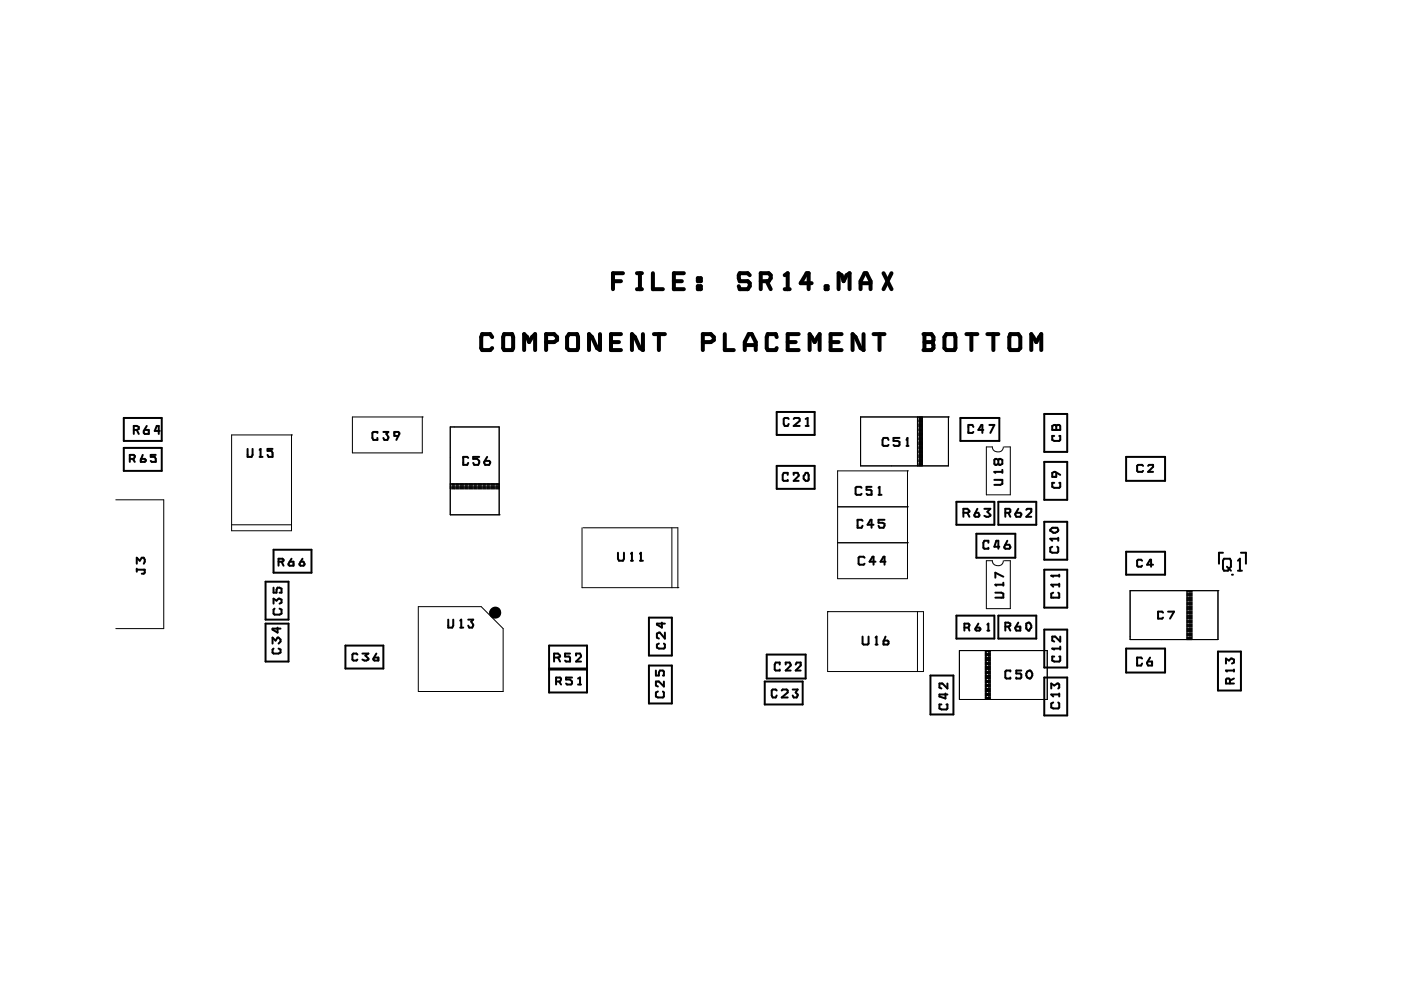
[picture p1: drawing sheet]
<svg xmlns="http://www.w3.org/2000/svg" width="297mm" height="210mm" viewBox="0 0 297 210" stroke-linecap="round" stroke-linejoin="round" font-family="sans-serif">
<g fill="none" stroke="#000" stroke-width=".21">
<path d="M49.1 92.2h12.7v20.3h-12.7zM61.8 92.2h.1M74.7 88.4h14.8v7.6h-14.8zM89.5 88.4h.1M95.5 90.5h10.3v18.6h-10.3zM177.6 99.8h14.8v22.9h-14.8zM182.5 88.4h18.6v10.4h-18.6zM192.4 99.8h.1M194.5 88.4v10.4M194.5 98.6h1.1M194.5 89.3h1.1M194.5 89h1.1"/>
<path d="M194.5 88.6h1.1M194.5 92.2h1.1M194.5 92h1.1M194.5 91.8h1.1M194.5 91.4h1.1M194.5 91.2h1.1M194.5 90.9h1.1M194.5 90.5h1.1M194.5 90.3h1.1M194.5 90.1h1.1M194.5 89.9h1.1M194.5 89.5h1.1"/>
<path d="M194.5 95.2h1.1M194.5 95h1.1M194.5 94.8h1.1M194.5 94.3h1.1M194.5 94.1h1.1M194.5 93.9h1.1M194.5 93.7h1.1M194.5 93.3h1.1M194.5 93.1h1.1M194.5 92.9h1.1M194.5 92.4h1.1M194.5 98.4h1.1"/>
<path d="M194.5 97.9h1.1M194.5 97.7h1.1M194.5 97.5h1.1M194.5 97.1h1.1M194.5 96.9h1.1M194.5 96.7h1.1M194.5 96.4h1.1M194.5 96h1.1M194.5 95.8h1.1M194.5 95.6h1.1M194.9 88.4v10.4M195.2 88.4v10.4"/>
<path d="M195.4 88.4v10.4M195.6 88.4v10.4M201.1 88.4h.1M212.7 94.8a1.17 1.17 0 0 1-1.1 1 1.17 1.17 0 0 1-1.2-1h-1.3v10.1h5.1v-10.1h-1.3M24.6 106h10.1v27.3h-10.1M49.1 111.3h12.7M95.5 102.6h10.3M95.5 103.6h10.3M95.5 103.4h10.3M95.5 103.2h10.3M95.5 102.8h10.3M95.9 102.6v1"/>
<path d="M96.1 102.6v1M96.3 102.6v1M96.7 102.6v1M96.9 102.6v1M97.2 102.6v1M97.6 102.6v1M97.8 102.6v1M98 102.6v1M98.2 102.6v1M98.6 102.6v1M98.8 102.6v1M99.1 102.6v1"/>
<path d="M99.5 102.6v1M99.7 102.6v1M99.9 102.6v1M100.1 102.6v1M100.5 102.6v1M100.8 102.6v1M101 102.6v1M101.4 102.6v1M101.6 102.6v1M101.8 102.6v1M102 102.6v1M102.4 102.6v1"/>
<path d="M102.7 102.6v1M102.9 102.6v1M103.3 102.6v1M103.5 102.6v1M103.7 102.6v1M104.1 102.6v1M104.4 102.6v1M104.6 102.6v1M104.8 102.6v1M105.2 102.6v1M105.4 102.6v1M105.6 102.6v1"/>
<path d="M105.8 109.1h.1M123.4 111.9v12.7h20.3M123.6 111.9h20.1v12.7M142.5 111.9v12.7M177.6 107.5h14.8M177.6 115.1h14.8M192.4 107.5h.1M192.4 115.1h.1M212.7 118.9a1.17 1.17 0 0 1-1.1 1 1.17 1.17 0 0 1-1.2-1h-1.3v10.1h5.1v-10.1h-1.3M88.7 128.6h13.3l4.7 4.7v13.3h-18zM143.7 124.6h.1M175.5 129.7h.1"/>
<path d="M175.5 129.7h20.3v12.7h-20.3zM194.5 129.7v12.7M203.4 137.9h18.6v10.4h-18.6zM208.9 137.9v10.4M208.9 138.8h1.1M208.9 138.6h1.1M208.9 138.1h1.1M208.9 139.8h1.1M208.9 139.6h1.1M208.9 139.4h1.1M208.9 139h1.1M209.1 137.9v10.4"/>
<path d="M209.5 137.9v10.4M209.8 137.9v10.4M210 137.9v10.4M239.6 125.2h18.6v10.4h-18.6zM251.7 128.6h1M251.7 133.3h1M251.7 125.2v10.4M251.7 135.4h1M251.7 126.1h1M251.7 125.9h1M251.7 125.4h1M251.7 129h1"/>
<path d="M251.7 128.8h1M251.7 128.2h1M251.7 128h1M251.7 127.8h1M251.7 127.4h1M251.7 127.1h1M251.7 126.9h1M251.7 126.7h1M251.7 126.3h1M251.7 132h1M251.7 131.8h1M251.7 131.6h1"/>
<path d="M251.7 131.2h1M251.7 131h1M251.7 130.7h1M251.7 130.5h1M251.7 130.1h1M251.7 129.9h1M251.7 129.7h1M251.7 129.3h1M251.7 135.2h1M251.7 134.8h1M251.7 134.5h1M251.7 134.3h1"/>
<path d="M251.7 133.9h1M251.7 133.7h1M251.7 133.5h1M251.7 132.9h1M251.7 132.6h1M251.7 132.4h1M252.1 125.2v10.4M252.3 125.2v10.4M252.5 125.2v10.4M252.7 125.2v10.4M258.2 125.2h.1M203.4 148.3h.1"/>
<path d="M208.9 146.6h1.1M208.9 148.1h1.1M208.9 141.7h1.1M208.9 141.5h1.1M208.9 141.3h1.1M208.9 140.9h1.1M208.9 140.7h1.1M208.9 140.5h1.1M208.9 140.1h1.1M208.9 144.7h1.1M208.9 144.5h1.1M208.9 144.3h1.1"/>
<path d="M208.9 143.9h1.1M208.9 143.7h1.1M208.9 143.4h1.1M208.9 143.2h1.1M208.9 142.8h1.1M208.9 142.6h1.1M208.9 142.4h1.1M208.9 142h1.1M208.9 147.9h1.1M208.9 147.5h1.1M208.9 147.2h1.1M208.9 147h1.1"/>
<path d="M208.9 146.4h1.1M208.9 146.2h1.1M208.9 146h1.1M208.9 145.6h1.1M208.9 145.3h1.1M208.9 145.1h1.1"/>
</g>
<circle cx="105" cy="129.9" r=".65" fill="none" stroke="#000" stroke-width="1.3"/>
<g fill="#000" stroke="#000" stroke-width=".21">
<path d="M104.2 129.7h.2v.2h-.3z" fill-rule="evenodd"/>
<path d="M104.2 129.7h.2v.2h-.3z" fill-rule="evenodd"/>
<path d="M105.6 129.7h.2v.2h-.2z" fill-rule="evenodd"/>
<path d="M105.6 129.7h.2v.2h-.2z" fill-rule="evenodd"/>
</g>
<g fill="none" stroke="#000" stroke-width=".42">
<path d="M26.2 88.6h8.1v4.9h-8.1zM26.2 95h8.1v4.8h-8.1zM27.5 97.3h.9l.2-.6-.2-.3h-.9v1.5M28.2 97.3l.4 .6M28.4 91.2h.6M29 91.2l.4-.3v-.4l-.4-.2h-.6v1.7M29 91.2l.4 .8M30.3 96.4l-.5 1.1v.4h.9l.2-.2-.2-.4h-.9M31.1 90.3l-.6 1.1v.4l.2 .2h.8v-.8h-.8M33 96.4h-1v.5h.8l.2 .4v.6h-.8l-.2-.2M33.9 91.4h-1.1l.4-1.1h.5v1.7M52.5 95.2v1.7h.8l.3-.5v-1.2"/>
<path d="M55 96.9h.7M55 95.4l.2-.2v1.7M57.8 95.2h-1.1v.4h.9l.2 .4v.9h-.9l-.2-.5M80 91.8v-.2h-.8l-.2 .2v1.1l.2 .4h.8v-.4M81.3 91.6h1l-.4 .4 .4 .6-.2 .7h-.6l-.2-.4M84.5 92.4h-.9v-.8h.9l.2 .2-.7 1.5M99.3 97.1l-.2-.2h-.9v1.7h.9l.2-.5M101.6 96.9h-1.3v.4h.9l.4 .4-.2 .9h-.9l-.2-.5M103.3 96.9l-.6 1.2 .2 .5h.8l.2-.7-.2-.2h-.8M164.7 87.3h8v4.9h-8zM164.7 98.8h8v4.8h-8zM167.2 88.8l-.2-.2h-.6l-.2 .2v1.1l.2 .4h.6l.2-.4"/>
<path d="M168.3 88.8l.2-.2h.8l.2 .2v.5l-1.2 1h1.2M170.8 90.3h.6M170.8 88.8l.4-.2v1.7M188.4 93.3l-.2-.4h-.9l-.2 .4v1l.2 .2h.9l.2-.2M190.7 92.9h-1.3v.6h.9l.4 .2v.6l-.2 .2h-.8l-.3-.2M192.2 94.5h.4M192.2 93.3l.2-.4v1.6M203.6 88.6h8.3v4.9h-8.3zM206.4 90.5l-.2-.4h-.9v1.7h.9l.2-.2M208.5 91.2h-1.1l.7-1.1h.2v1.7M209.8 90.1h1l-.8 1.7M211.7 97.5v.9"/>
<path d="M211.7 97.5l-.5-.2-.4 .2v.9l.2 .2 .7-.2M211.7 97.5l.2-.2 .6 .2v.9l-.4 .2-.4-.2M212.5 99.6v.7M221.4 87.8h4.9v8h-4.9zM221.4 97.9h4.9v8.1h-4.9zM223.1 90.3l.4-.2 .4 .2 .3-.2h.4l.2 .2v.9h-1.7zM223.5 92.4h-.4v.9l.4 .2h1.1l.2-.2v-.9h-.2M223.9 90.3v.9M238.8 96.9h8.2v5.1h-8.2zM242.4 98.8l-.3-.2h-.8l-.2 .2v1l.2 .2h.8l.3-.2M243.4 98.8l.2-.2h.9v.4l-1.1 1h1.1M29 119.5v-1.2l.6 .6 .5-.6h.4l.2 .4-.2 .8"/>
<path d="M58 116.6h8v4.8h-8zM59.1 119.1h.8l.2-.4-.2-.2h-.8v1.4M59.7 119.1l.4 .8M61.8 118.5l-.6 1.2 .2 .2h.8v-.8h-.8M64.1 118.5l-.6 1.2 .2 .2h.6l.3-.2-.3-.6h-.6M131 117.2v1.3l.2 .4h.9l.2-.4v-1.3M133.8 118.9h.4M133.8 117.4l.2-.2v1.7M135.7 118.9h.6M135.7 117.4l.2-.2v1.7M167 100.7v-.4h-.8l-.3 .4v1l.3 .3h.8v-.3M168.3 100.7v-.4h.8l.2 .6-1 1.1h1"/>
<path d="M170.8 100.3h.4l.2 .4v1l-.2 .3h-.4l-.4-.5v-.6zM182.7 103.4l-.2-.2h-.9l-.2 .2v1.3l.2 .2h.9l.2-.2M182.9 110.4l-.2-.2h-.9v1.7h.9l.2-.4M183.3 118.3l-.2-.3h-.9l-.2 .3v1.2l.2 .2h.9l.2-.2M184.8 103.2h-1.1v.7h.9l.2 .2v.8h-.9l-.2-.2M185.2 111.3h-1.3l.7-1.1h.2v1.7M185.6 119.1h-1.2l.6-1.1h.2v1.7M186.3 104.9h.6M186.3 103.4l.2-.2v1.7M187.5 110.2h-1.2v.6h.8l.4 .3-.2 .8h-.8l-.2-.4M187.7 119.1h-1l.6-1.1h.2v1.7M202.8 106.4h8v4.9h-8z"/>
<path d="M204.3 108.7h.8M205.1 108.7l.4-.2v-.2l-.4-.4h-.8v1.7M205.1 108.7l.4 .9M207 113.2h8.3v5.1h-8.3zM207.2 107.9l-.6 1.5 .2 .2h.6l.2-.2-.2-.7h-.6M208.7 107.9h1.3l-.7 .6 .7 .6v.3l-.5 .2-.8-.2M209.5 115.1v-.4h-.8l-.2 .4v1l.2 .2h.8v-.2M210.8 101.7h1.7v.9l-.4 .2h-1.3M211.7 106.4h8v4.9h-8zM211.9 115.9h-1.1l.4-1.2h.5v1.6M212.5 100h-1.7l.2 .3M213.1 108.7h.9l.2-.2v-.4l-.2-.2h-.9v1.7"/>
<path d="M213.6 114.7l-.7 1.4 .2 .2h.9l.2-.2-.2-.6h-.9M213.8 108.7l.4 .9M215.9 107.9l-.6 1.2 .2 .5h.8l.2-.5-.2-.4h-.8M217.6 108.1l.2-.2h.9v.6l-1.1 1.1h1.1M221.4 110.6h4.9v8.1h-4.9zM222.7 112.3l.4-.4h1.1l.2 .4a.81 .81 0 0 1-1.1 .7l-.6-.5zM223.1 115.9l-.4 .2v.9l.4 .2h1.1l.2-.2v-.9l-.2-.2M223.5 102.4h-.4v.8l.4 .2h1.1l.2-.2v-.8h-.2M223.9 100.3v.8h-.8v-.8l.4-.3 1.3 .7M224.4 114v.7M224.4 114.2h-1.7l.4 .5M238.8 117h8.2v4.8h-8.2z"/>
<path d="M242.1 118.9l-.2-.2h-.6l-.2 .2v1l.2 .3h.6l.2-.3M244.5 119.7h-1.3l.6-1h.3v1.5M259.3 117.2h-.9v2.3M259.5 118.5h1.3l.2 .4v1.3l-.7 .8h-.8l-.2-.4v-1.7zM262.5 118.9l.4-.4v2.5M263.1 117.2h1.1v2.3M29 120.8h1.7v.6l-.2 .2h-.4M29 120.6v.6M56.3 132.2h4.9v8.1h-4.9zM56.3 123.3h4.9v8.1h-4.9zM57.8 136.5v-1.3l.6 .6 .4-.6h.3l.4 .4v.4l-.4 .5M58 124.6v1.1h.6v-.7l.2-.4 .9 .2v.9h-.4"/>
<path d="M58 128v-1.1l.6 .5 .5-.5 .6 .2v.7l-.4 .2M58 137.5l-.2 .2v.7l.2 .2h1.1l.4-.2v-.7l-.4-.2M58.2 129l-.2 .3v.8l.2 .2h1.1l.4-.2v-.8l-.4-.3M58.8 133.1v1l-1-.6v-.2h1.7M73.2 136.9h8.1v4.8h-8.1zM75.8 138.8l-.2-.2h-.7l-.2 .2v1l.2 .3h.7l.2-.3M76.8 138.6h1.3l-.6 .4 .6 .6v.2l-.4 .3-.9-.3M79.8 138.6l-.6 1.2 .2 .3h.8v-.7h-.8M95 131.4v1.7h.9l.2-.5v-1.2M97.6 133.1h.6M97.6 131.6l.2-.2v1.7M99.3 131.4h1l-.4 .4 .4 .6-.2 .7h-.6l-.2-.5"/>
<path d="M116.4 136.9h8.1v4.8h-8.1zM117.5 139.4h.8M118.3 139.4l.4-.2v-.2l-.4-.4h-.8v1.7M118.3 139.4l.4 .9M120.9 138.6h-1.1v.6h.8l.3 .2v.9h-.9l-.2-.2M122.1 139v-.4h.9l.2 .6-1.1 1.1h1.1M137.6 131h4.9v8h-4.9zM139.7 136.5l-.4 .2v.6l.4 .2h1.1l.2-.2v-.6l-.2-.2M140.3 132v1.1l-1-.7v-.2h1.7M141 134.1v1.3l-1.1-1.3-.6 .2v.9l.4 .2M162.6 138.8h8.2v5.1h-8.2zM182.9 135v1.5l.2 .2h.8l.2-.2v-1.5"/>
<path d="M185.6 136.7h.5M185.6 135.2l.2-.2v1.7M187.7 135l-.4 1v.7h.9l.2-.2v-.5l-.2-.2h-.9M202.8 130.5h8v4.9h-8zM204.5 133.1h.8M205.3 133.1l.2-.5-.2-.4h-.8v1.5M205.3 133.1l.2 .6M207.4 132.2l-.6 1.3 .2 .2h.6l.3-.2-.3-.4h-.6M209.3 132.4l.2-.2v1.5M209.3 133.7h.5M211 125.7h1.3l.4 .2v.8h-1.7M211.7 130.5h8v4.9h-8z"/>
<path d="M212.7 124h-1.7l.2 .2M212.7 123.5v.7M212.7 122.3l-1.7-.9v1.1M213.1 132.9h.7M213.8 132.9l.4-.3v-.4l-.4-.2h-.7v1.7M213.8 132.9l.4 .8M215.9 132l-.6 1.3 .2 .4h.8v-.8h-.8M217.6 132.2l.4-.2a.81 .81 0 0 1 .7 1.1l-.5 .6h-.2l-.4-.4zM221.4 120.8h4.9v8h-4.9zM221.4 133.5h4.9v8h-4.9zM223.3 125.7l-.4 .2v.8h1.7v-.8l-.2-.2M223.5 139.2h-.4v.9l.4 .2h1.1l.2-.2v-.9h-.2"/>
<path d="M224.6 121.8v.5M224.6 123.8v.6M224.6 124h-1.7l.4 .4M224.6 122.1h-1.7l.4 .2M224.8 137.5h-1.7l.4 .2M224.8 135v1l-1.1-1h-.6v.8l.4 .2M224.8 137.1v.6M238.8 137.5h8.2v5.1h-8.2zM242.1 139.6l-.2-.2h-.8v1.7h.8l.2-.4M243.8 139.4l-.6 1.3 .2 .4h.9v-.8h-.9M246.6 129.9l-.2-.2h-.9v1.5h.9l.2-.2M247.6 129.7h1.3l-.8 1.5"/>
<path d="M258.2 138.1h4.9v8.3h-4.9zM260.1 120.2l.9 .8M261.2 121.8h.2M262.5 121h.8M116.4 142h8.1v4.8h-8.1zM117.9 144.5h.8l.3-.6-.3-.2h-.8v1.4M118.5 144.5l.5 .6M121.3 143.7h-1.3v.4h.9l.4 .4v.4l-.2 .2h-.9l-.2-.2M122.6 145.1h.6M122.6 143.9l.4-.2v1.4M137.6 141.1h4.9v8.1h-4.9zM139.1 142.2v1h.6v-.6l.2-.4h.6l.3 .2v.8h-.3"/>
<path d="M139.5 146.6l-.4 .2v.9l.4 .2h1l.3-.2v-.9l-.3-.2M140.8 144.5v1.1l-1.1-1.1h-.6v.8l.4 .3M162.1 144.5h8.1v4.9h-8.1zM164.7 146.4l-.2-.2h-.7l-.2 .2v1.1l.2 .4h.7l.2-.4M165.3 140.9v-.4h-.8l-.2 .4v1.1l.2 .2h.8v-.2M165.7 146.4l.2-.2h.9l.2 .2v.4l-1.3 1.1h1.3M166.6 140.9v-.4h.8l.2 .6-1 1.1h1M168.1 146.2h1l-.4 .6 .4 .4-.2 .7h-.6l-.2-.4M168.7 140.9l.2-.4h.9v.6l-1.1 1.1h1.1M197.3 143.2h4.8v8.3h-4.8zM199.6 149.4h-.4v.8l.4 .2h1.1l.2-.2v-.8h-.2M200.4 147v1.1l-1.2-.4v-.5h1.7"/>
<path d="M200.9 144.9v1.1l-1.1-1.1h-.6v.9l.4 .2M214.2 142.4v-.2h-.8l-.3 .2v1.3l.3 .2h.8v-.2M216.5 142.2h-1v.6h.8l.2 .2v.7l-.2 .2h-.8v-.2M217.8 142.4l.4-.2a.87 .87 0 0 1 .7 .8 .87 .87 0 0 1-.7 .9 .9 .9 0 0 1-.4-1.5zM221.4 143.7h4.9v8h-4.9zM222.9 146v-1.1l.6 .4 .9-.4 .2 .2v.7l-.2 .2M223.3 148.9l-.4 .3v.8l.4 .2h1.1l.2-.2v-.8l-.2-.3M224.6 147v.7M224.6 147.2h-1.7l.4 .5M259.9 140.7v-1.1l.7 .5 .4-.5 .6 .2v.7l-.4 .2M260.8 144.9v-.8l-.2-.2h-.5l-.2 .2v.8h1.7M261.6 142.2h-1.7l.2 .2"/>
<path d="M261.6 143.9l-.8 .4M261.6 142v.4"/>
</g>
<g fill="none" stroke="#000" stroke-width=".85">
<path d="M130 59.6h1.7M132.1 57.9h-2.1v3.4M135 57.9h1.1M135.7 57.9v3.4M138.4 57.9v3.4h2.1M142.9 59.6h1.7M145 57.9h-2.1v3.4h2.1M148 59h.6v.6h-.6zM159 58.3l-.5-.4h-1.7l-.2 .4 .2 1.3h1.7l.5 .4v.7l-.5 .6h-1.7l-.2-.6M161.3 59.6h1.7l.4-.6v-.7l-.4-.4h-1.7v3.4M162.6 59.6l.8 1.7M166.4 58.3l.6-.4v3.4"/>
<path d="M187.3 57.9l1.7 3.4M189 57.9l-1.7 3.4M104.4 71.5l-.5-.7h-1.7l-.2 .7v2.3l.2 .4h1.7l.5-.4M106.9 70.8h1.7l.2 .7v2.3l-.2 .4h-1.7l-.2-.4v-2.3zM111.1 74.2v-3.4l.7 .7 .4 1 .6-1 .7-.7v3.4M115.8 72.5h1.7l.6-.4v-.6l-.6-.7h-1.7v3.4M120.6 70.8h1.7l.3 .7v2.3l-.3 .4h-1.7l-.4-.4v-2.3zM127.2 70.8v3.4l-.6-.4-1.1-2.3-.6-.7v3.4M129.5 72.5h1.7M131.7 70.8h-2.2v3.4h2.2M135 61.3h1.1M136.3 70.8v3.4l-.6-.4-1.1-2.3-.6-.7v3.4"/>
<path d="M138.6 70.8h2.4M139.7 70.8v3.4M148 60.7h.6v.6h-.6zM149 72.5h1.7l.6-.4v-.6l-.6-.7h-1.7v3.4M153.7 70.8v3.4h1.9M157.9 74.2v-1.7l.8-1.7h.7l.8 1.7v1.7M157.9 73.2h2.3M164.7 71.5l-.2-.7h-1.7l-.2 .7v2.3l.2 .4h1.7l.2-.4M166.4 61.3h1M167 72.5h1.7M169.3 70.8h-2.3v3.4h2.3M171.7 74.2v-3.4l1 1.7 1.1-1.7v3.4"/>
<path d="M172.1 60h-2.3l1.2-2.1h.4v3.4M175 60.7h.5v.6h-.5zM176.1 72.5h1.7M177.8 61.3v-3.4l.6 .4 .5 1.3 .6-1.3 .6-.4v3.4M178.4 70.8h-2.3v3.4h2.3M182.5 61.3v-1.7l.8-1.7h.4l.9 1.7v1.7M182.5 60h2.1M183.1 70.8v3.4l-.6-.4-1.1-2.3-.6-.7v3.4M185.2 70.8h2.3M186.5 70.8v3.4M195.8 70.8h1.7l.4 .7v.6l-.2 .4M196 72.5h1.7"/>
<path d="M196 70.8v3.4M197.7 72.5l.2 1.3-.4 .4h-1.7M200.7 70.8h1.7l.2 .7v2.3l-.2 .4h-1.7l-.5-.4v-2.3zM204.9 70.8h2.3M206 70.8v3.4M209.3 70.8h2.4M210.6 70.8v3.4M214.2 70.8h1.7l.4 .7v2.3l-.4 .4h-1.7l-.2-.4v-2.3zM218.7 74.2v-3.4l1 1.7 1.1-1.7v3.4"/>
</g>
</svg>
